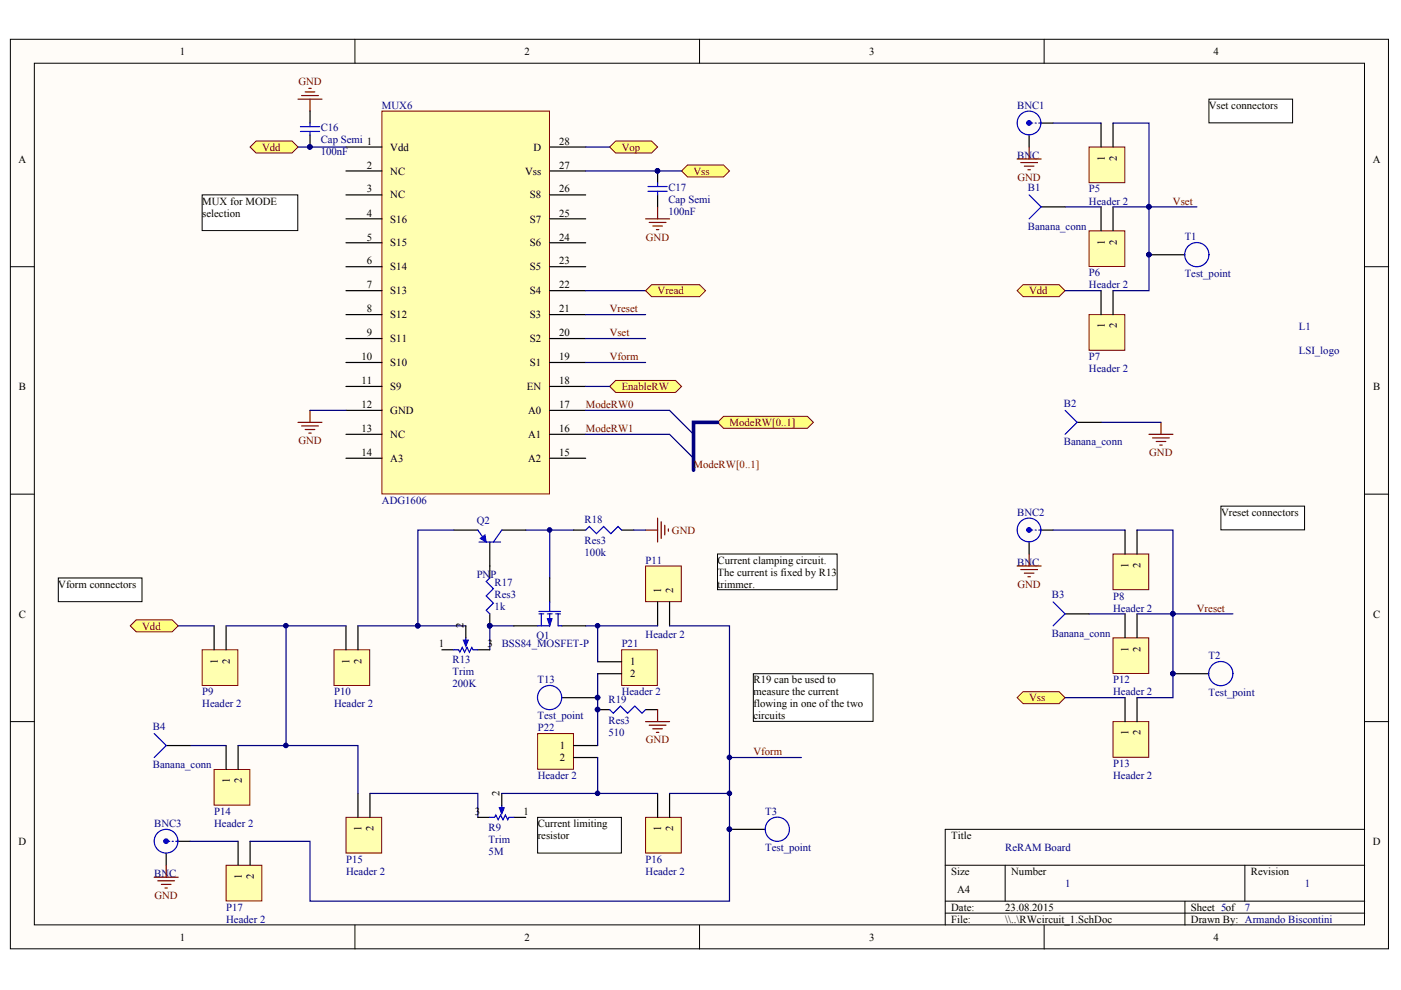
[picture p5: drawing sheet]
<svg xmlns="http://www.w3.org/2000/svg" width="297mm" height="210mm" viewBox="0 0 297 210" stroke-linecap="round" stroke-linejoin="round" font-family="sans-serif">
<defs><g id="words">
<g font-size="2.3">
<text x="38.1" y="11.7">1</text>
<text x="111.2" y="11.7">2</text>
<text x="184.3" y="11.7">3</text>
<text x="257.3" y="11.7">4</text>
<text x="256.3" y="23.1">Vset connectors</text>
<text x="3.9" y="34.5">A</text>
<text x="77.8" y="35.7">2</text>
<text x="82.8" y="31.9">Vdd</text>
<text x="113.1" y="31.9">D</text>
<text x="118.6" y="35.7">27</text>
<text x="118.6" y="30.7">28</text>
<text x="234.2" y="34.1" transform="rotate(-90 234.2 34.1)">1</text>
<text x="236.8" y="34.1" transform="rotate(-90 236.8 34.1)">2</text>
<text x="291.1" y="34.5">A</text>
<text x="77.8" y="40.8">3</text>
<text x="82.8" y="37">NC</text>
<text x="111.3" y="37">Vss</text>
<text x="118.6" y="40.8">26</text>
<text x="42.9" y="43.4">MUX for MODE</text>
<text x="42.9" y="45.9">selection</text>
<text x="77.8" y="45.9">4</text>
<text x="82.8" y="42.1">NC</text>
<text x="82.8" y="47.2">S16</text>
<text x="112.4" y="47.2">S7</text>
<text x="112.4" y="42.1">S8</text>
<text x="118.6" y="45.9">25</text>
<text x="77.8" y="51">5</text>
<text x="82.8" y="52.3">S15</text>
<text x="112.4" y="52.3">S6</text>
<text x="118.6" y="51">24</text>
<text x="234.2" y="51.9" transform="rotate(-90 234.2 51.9)">1</text>
<text x="236.8" y="51.9" transform="rotate(-90 236.8 51.9)">2</text>
<text x="77.8" y="56.1">6</text>
<text x="82.8" y="57.3">S14</text>
<text x="112.4" y="57.3">S5</text>
<text x="118.6" y="56.1">23</text>
<text x="77.8" y="61.1">7</text>
<text x="82.8" y="62.4">S13</text>
<text x="112.4" y="62.4">S4</text>
<text x="118.6" y="61.1">22</text>
<text x="77.8" y="66.2">8</text>
<text x="77.8" y="71.3">9</text>
<text x="82.8" y="67.5">S12</text>
<text x="112.4" y="67.5">S3</text>
<text x="118.6" y="71.3">20</text>
<text x="118.6" y="66.2">21</text>
<text x="234.2" y="69.6" transform="rotate(-90 234.2 69.6)">1</text>
<text x="236.8" y="69.6" transform="rotate(-90 236.8 69.6)">2</text>
<text x="76.7" y="76.3">10</text>
<text x="82.8" y="72.5">S11</text>
<text x="82.8" y="77.6">S10</text>
<text x="112.4" y="77.6">S1</text>
<text x="112.4" y="72.5">S2</text>
<text x="118.6" y="76.3">19</text>
<text x="4" y="82.7">B</text>
<text x="76.7" y="81.4">11</text>
<text x="82.8" y="82.7">S9</text>
<text x="111.7" y="82.7">EN</text>
<text x="118.6" y="81.4">18</text>
<text x="291.1" y="82.7">B</text>
<text x="76.7" y="86.5">12</text>
<text x="82.8" y="87.8">GND</text>
<text x="112" y="87.8">A0</text>
<text x="118.6" y="86.5">17</text>
<text x="76.7" y="91.6">13</text>
<text x="82.8" y="92.9">NC</text>
<text x="112" y="92.9">A1</text>
<text x="118.6" y="91.6">16</text>
<text x="76.7" y="96.7">14</text>
<text x="82.8" y="97.9">A3</text>
<text x="112" y="97.9">A2</text>
<text x="118.6" y="96.7">15</text>
<text x="258.9" y="109.4">Vreset connectors</text>
<text x="152.1" y="119.5">Current clamping circuit.</text>
<text x="12.3" y="124.6">Vform connectors</text>
<text x="140.2" y="125.8" transform="rotate(-90 140.2 125.8)">1</text>
<text x="142.7" y="125.8" transform="rotate(-90 142.7 125.8)">2</text>
<text x="152.1" y="122">The current is fixed by R13</text>
<text x="152.1" y="124.6">trimmer.</text>
<text x="239.3" y="120.4" transform="rotate(-90 239.3 120.4)">1</text>
<text x="241.8" y="120.4" transform="rotate(-90 241.8 120.4)">2</text>
<text x="4" y="130.9">C</text>
<text x="291.1" y="130.9">C</text>
<text x="93" y="137.3">1</text>
<text x="98.3" y="133.2" transform="rotate(-90 98.3 133.2)">2</text>
<text x="103.3" y="137.3">3</text>
<text x="46.2" y="140.7" transform="rotate(-90 46.2 140.7)">1</text>
<text x="48.7" y="140.7" transform="rotate(-90 48.7 140.7)">2</text>
<text x="74.1" y="140.7" transform="rotate(-90 74.1 140.7)">1</text>
<text x="76.7" y="140.7" transform="rotate(-90 76.7 140.7)">2</text>
<text x="133.6" y="141.1">1</text>
<text x="133.6" y="143.6">2</text>
<text x="239.3" y="138.2" transform="rotate(-90 239.3 138.2)">1</text>
<text x="241.8" y="138.2" transform="rotate(-90 241.8 138.2)">2</text>
<text x="159.8" y="144.9">R19 can be used to</text>
<text x="159.8" y="147.4">measure the current</text>
<text x="159.8" y="150">flowing in one of the two</text>
<text x="159.8" y="152.5">circuits</text>
<text x="239.3" y="155.9" transform="rotate(-90 239.3 155.9)">1</text>
<text x="241.8" y="155.9" transform="rotate(-90 241.8 155.9)">2</text>
<text x="118.7" y="158.8">1</text>
<text x="118.7" y="161.4">2</text>
<text x="48.7" y="166.1" transform="rotate(-90 48.7 166.1)">1</text>
<text x="51.3" y="166.1" transform="rotate(-90 51.3 166.1)">2</text>
<text x="100.7" y="172.8">3</text>
<text x="105.9" y="168.7" transform="rotate(-90 105.9 168.7)">2</text>
<text x="111" y="172.8">1</text>
<text x="3.9" y="179.2">D</text>
<text x="76.7" y="176.2" transform="rotate(-90 76.7 176.2)">1</text>
<text x="79.2" y="176.2" transform="rotate(-90 79.2 176.2)">2</text>
<text x="114" y="175.4">Current limiting</text>
<text x="114" y="177.9">resistor</text>
<text x="140.2" y="176.2" transform="rotate(-90 140.2 176.2)">1</text>
<text x="142.7" y="176.2" transform="rotate(-90 142.7 176.2)">2</text>
<text x="201.7" y="177.9">Title</text>
<text x="291.1" y="179.2">D</text>
<text x="201.7" y="185.5">Size</text>
<text x="214.4" y="185.5">Number</text>
<text x="265.2" y="185.5">Revision</text>
<text x="51.3" y="186.4" transform="rotate(-90 51.3 186.4)">1</text>
<text x="53.8" y="186.4" transform="rotate(-90 53.8 186.4)">2</text>
<text x="202.9" y="189.3">A4</text>
<text x="201.7" y="193.1">Date:</text>
<text x="201.7" y="195.6">File:</text>
<text x="213.1" y="193.1">23.08.2015</text>
<text x="213.1" y="195.6">\\..\RWcircuit_1.SchDoc</text>
<text x="252.5" y="193.1">Sheet 5of</text>
<text x="252.5" y="195.6">Drawn By: Armando Biscontini</text>
<text x="38.1" y="199.4">1</text>
<text x="111.2" y="199.4">2</text>
<text x="184.3" y="199.4">3</text>
<text x="257.3" y="199.4">4</text>
</g>
<g font-size="2.3" fill="#800000">
<text x="63.3" y="18">GND</text>
<text x="55.6" y="31.9">Vdd</text>
<text x="131.8" y="31.9">Vop</text>
<text x="147" y="37">Vss</text>
<text x="215.7" y="38.3">GND</text>
<text x="248.7" y="43.4">Vset</text>
<text x="136.9" y="51">GND</text>
<text x="139.4" y="62.4">Vread</text>
<text x="218.2" y="62.4">Vdd</text>
<text x="129.3" y="71.3">Vset</text>
<text x="129.3" y="66.2">Vreset</text>
<text x="129.3" y="76.3">Vform</text>
<text x="131.8" y="82.7">EnableRW</text>
<text x="124.2" y="86.5">ModeRW0</text>
<text x="63.3" y="94.1">GND</text>
<text x="124.2" y="91.6">ModeRW1</text>
<text x="154.7" y="90.3">ModeRW[0..1]</text>
<text x="147" y="99.2">ModeRW[0..1]</text>
<text x="243.7" y="96.7">GND</text>
<text x="142.5" y="113.2">GND</text>
<text x="215.7" y="124.6">GND</text>
<text x="253.8" y="129.7">Vreset</text>
<text x="30.2" y="133.5">Vdd</text>
<text x="218.2" y="148.7">Vss</text>
<text x="136.9" y="157.6">GND</text>
<text x="159.8" y="160.1">Vform</text>
<text x="32.7" y="190.6">GND</text>
</g>
<g font-size="2.3" fill="#000080">
<text x="81" y="23.1">MUX6</text>
<text x="215.7" y="23.1">BNC1</text>
<text x="68" y="27.9">C16</text>
<text x="68" y="32.9">100nF</text>
<text x="68" y="30.4">Cap Semi 1</text>
<text x="215.7" y="33.7">BNC</text>
<text x="141.7" y="40.6">C17</text>
<text x="217.9" y="40.6">B1</text>
<text x="230.9" y="40.8">P5</text>
<text x="141.7" y="45.7">100nF</text>
<text x="141.7" y="43.1">Cap Semi</text>
<text x="230.9" y="43.4">Header 2</text>
<text x="217.9" y="48.7">Banana_conn</text>
<text x="251.2" y="51">T1</text>
<text x="230.9" y="58.6">P6</text>
<text x="251.2" y="58.6">Test_point</text>
<text x="230.9" y="61.1">Header 2</text>
<text x="275.4" y="70">L1</text>
<text x="230.9" y="76.3">P7</text>
<text x="275.4" y="75.1">LSI_logo</text>
<text x="230.9" y="78.9">Header 2</text>
<text x="225.6" y="86.3">B2</text>
<text x="225.6" y="94.4">Banana_conn</text>
<text x="81" y="106.8">ADG1606</text>
<text x="101.1" y="111.1">Q2</text>
<text x="123.9" y="110.9">R18</text>
<text x="215.7" y="109.4">BNC2</text>
<text x="123.9" y="118">100k</text>
<text x="123.9" y="115.4">Res3</text>
<text x="136.9" y="119.5">P11</text>
<text x="101.1" y="122.5">PNP</text>
<text x="104.9" y="124.3">R17</text>
<text x="215.7" y="120">BNC</text>
<text x="104.9" y="129.4">1k</text>
<text x="104.9" y="126.9">Res3</text>
<text x="223" y="126.9">B3</text>
<text x="236" y="127.1">P8</text>
<text x="236" y="129.7">Header 2</text>
<text x="106.4" y="137.3">BSS84_MOSFET-P</text>
<text x="113.7" y="135.5">Q1</text>
<text x="131.8" y="137.3">P21</text>
<text x="136.9" y="135.3">Header 2</text>
<text x="223" y="135">Banana_conn</text>
<text x="95.9" y="140.6">R13</text>
<text x="95.9" y="143.1">Trim</text>
<text x="256.3" y="139.8">T2</text>
<text x="42.9" y="147.4">P9</text>
<text x="42.9" y="150">Header 2</text>
<text x="70.8" y="147.4">P10</text>
<text x="70.8" y="150">Header 2</text>
<text x="95.9" y="145.7">200K</text>
<text x="114" y="144.8">T13</text>
<text x="129" y="148.9">R19</text>
<text x="131.8" y="147.4">Header 2</text>
<text x="236" y="144.9">P12</text>
<text x="236" y="147.4">Header 2</text>
<text x="256.3" y="147.5">Test_point</text>
<text x="32.4" y="154.8">B4</text>
<text x="114" y="152.5">Test_point</text>
<text x="114" y="155">P22</text>
<text x="129" y="153.5">Res3</text>
<text x="129" y="156">510</text>
<text x="32.4" y="162.9">Banana_conn</text>
<text x="114" y="165.2">Header 2</text>
<text x="236" y="162.6">P13</text>
<text x="236" y="165.2">Header 2</text>
<text x="45.4" y="172.8">P14</text>
<text x="162.3" y="172.8">T3</text>
<text x="32.7" y="175.4">BNC3</text>
<text x="45.4" y="175.4">Header 2</text>
<text x="103.6" y="176.1">R9</text>
<text x="103.6" y="178.7">Trim</text>
<text x="73.4" y="183">P15</text>
<text x="73.4" y="185.5">Header 2</text>
<text x="103.6" y="181.2">5M</text>
<text x="136.9" y="183">P16</text>
<text x="136.9" y="185.5">Header 2</text>
<text x="162.3" y="180.5">Test_point</text>
<text x="213.1" y="180.4">ReRAM Board</text>
<text x="32.7" y="186">BNC</text>
<text x="225.8" y="188">1</text>
<text x="276.6" y="188">1</text>
<text x="48" y="193.1">P17</text>
<text x="48" y="195.6">Header 2</text>
<text x="264" y="193.1">7</text>
</g>
</g></defs>
<g fill="#fffcf8" stroke="#000" stroke-width=".21">
<path d="M2.2 8.3h292.2v192.9h-292.2z"/>
<path d="M7.3 13.4h282v182.7h-282z"/>
</g>
<g fill="none" stroke="#000" stroke-width=".21">
<path d="M75.3 8.3v5.1M148.3 8.3v5.1M221.4 8.3v5.1M2.2 56.6h5.1M289.3 56.6h5.1M2.2 104.8h5.1M289.3 104.8h5.1M2.2 153h5.1M289.3 153h5.1M289.3 175.8h-88.9v20.3M75.3 196.1v5.1M148.3 196.1v5.1"/>
<path d="M200.4 183.5h88.9M200.4 191.1h88.9M200.4 193.6h88.9M213.1 183.5v7.6M221.4 196.1v5.1M251.2 191.1v5M263.9 183.5v7.6"/>
</g>
<path d="M81 23.6h35.5v81.1h-35.5z" fill="#ffffb0" stroke="#800000" stroke-width=".21"/>
<g fill="none" stroke="#000" stroke-width=".25">
<path d="M73.4 31.2h7.6M73.4 36.2h7.6M116.6 31.2h7.6M116.6 36.2h7.6M73.4 41.3h7.6M73.4 46.4h7.6M73.4 51.5h7.6M73.4 56.6h7.6M116.6 41.3h7.6M116.6 46.4h7.6M116.6 51.5h7.6M116.6 56.6h7.6"/>
<path d="M73.4 61.6h7.6M73.4 66.7h7.6M73.4 71.8h7.6M73.4 76.9h7.6M116.6 61.6h7.6M116.6 66.7h7.6M116.6 71.8h7.6M116.6 76.9h7.6M73.4 81.9h7.6M73.4 87h7.6M73.4 92.1h7.6M73.4 97.2h7.6"/>
<path d="M116.6 81.9h7.6M116.6 87h7.6M116.6 92.1h7.6M116.6 97.2h7.6"/>
</g>
<path d="M63.2 89.5h5.1M63.9 90.3h3.6M64.7 91.1h2M65.5 91.8h.5M65.7 87v2.5" fill="none" stroke="#800000" stroke-width=".25"/>
<g fill="#ffff80" stroke="#800000" stroke-width=".21">
<path d="M53 31.2l1.3-1.3h7.6l1.3 1.3-1.3 1.2h-7.6z" fill-rule="evenodd"/>
<path d="M144.5 36.2l1.3-1.2h7.6l1.3 1.2-1.3 1.3h-7.6z" fill-rule="evenodd"/>
</g>
<path d="M65.7 87h7.7" fill="none" stroke="#000080" stroke-width=".25"/>
<path d="M129.3 31.2l1.2-1.3h7.7l1.2 1.3-1.2 1.2h-7.7z" fill-rule="evenodd" fill="#ffff80" stroke="#800000" stroke-width=".21"/>
<path d="M124.2 31.2h5.1" fill="none" stroke="#000080" stroke-width=".25"/>
<path d="M129.3 81.9l1.2-1.2h12.7l1.3 1.2-1.3 1.3h-12.7z" fill-rule="evenodd" fill="#ffff80" stroke="#800000" stroke-width=".21"/>
<path d="M124.2 81.9h5.1" fill="none" stroke="#000080" stroke-width=".25"/>
<path d="M152.1 89.5l1.3-1.2h17.8l1.3 1.2-1.3 1.3h-17.8z" fill-rule="evenodd" fill="#ffff80" stroke="#800000" stroke-width=".21"/>
<path d="M152.1 89.5h-5.1v10.2" fill="none" stroke="#000080" stroke-width=".76"/>
<path d="M124.2 76.9h12.7M124.2 71.8h12.7M124.2 66.7h12.7M124.2 61.6h12.7M124.2 87h17.8l5 5.1M124.2 92.1h17.8l5 5.1" fill="none" stroke="#000080" stroke-width=".25"/>
<g fill="#ffff80" stroke="#800000" stroke-width=".21">
<path d="M215.7 61.6l1.2-1.2h7.7l1.2 1.2-1.2 1.3h-7.7z" fill-rule="evenodd"/>
<path d="M215.7 147.9l1.2-1.2h7.7l1.2 1.2-1.2 1.3h-7.7z" fill-rule="evenodd"/>
</g>
<g fill="none" stroke="#800000" stroke-width=".25">
<path d="M64.7 19.5h2M65.5 18.7h.5M63.2 21h5.1M63.9 20.3h3.6M65.7 21v2.6M215.7 33.7h5M216.4 34.5h3.6M217.2 35.2h2M217.9 36h.6M218.2 31.2v2.5M136.9 46.4h5.1M137.6 47.2h3.6"/>
<path d="M138.4 47.9h2M139.2 48.7h.5M139.4 43.9v2.5M218.2 117.5v2.5M215.7 120h5M216.4 120.8h3.6M217.2 121.5h2M217.9 122.3h.6"/>
</g>
<path d="M63.2 31.2h10.2M124.2 36.2h20.3M248.7 130.2h12.7" fill="none" stroke="#000080" stroke-width=".25"/>
<path d="M65.7 23.6v2.5M65.7 28.6v2.6M139.4 36.2v2.6M218.2 28.6v2.6M220.7 26.1h2.6M139.4 41.3v2.6M218.2 114.9v2.6M220.7 112.4h2.6" fill="none" stroke="#000" stroke-width=".25"/>
<g fill="#00f" stroke="#00f" stroke-width=".25">
<circle cx="218.2" cy="26.1" r=".48"/>
<circle cx="218.2" cy="112.4" r=".48"/>
</g>
<g fill="none" stroke="#00f" stroke-width=".25">
<path d="M63.7 26.9h4.1M63.7 27.9h4.1M65.7 26.1v.8M65.7 27.9v.7M137.4 39.5h4.1M139.4 38.8v.7M218.7 26.1h.3M219.5 26.1h.2M220.2 26.1h.3M137.4 40.6h4.1M139.4 40.6v.7M218.7 112.4h.3"/>
<path d="M219.5 112.4h.2M220.2 112.4h.3"/>
<circle cx="218.2" cy="26.1" r="2.51"/>
<circle cx="218.2" cy="112.4" r="2.51"/>
</g>
<g fill="#000080" stroke="#000080" stroke-width=".21">
<circle cx="248.7" cy="130.1" r=".48"/>
<circle cx="65.7" cy="31.1" r=".49"/>
<circle cx="139.4" cy="36.2" r=".48"/>
</g>
<path d="M230.9 31.2h7.6v7.5h-7.6z" fill="#ffffb0" stroke="#800000" stroke-width=".21"/>
<path d="M233.4 26.1v5.1M236 26.1v5.1" fill="none" stroke="#000" stroke-width=".25"/>
<path d="M230.9 48.9h7.6v7.6h-7.6z" fill="#ffffb0" stroke="#800000" stroke-width=".21"/>
<path d="M233.4 43.9v5M236 43.9v5" fill="none" stroke="#000" stroke-width=".25"/>
<path d="M230.9 66.7h7.6v7.6h-7.6z" fill="#ffffb0" stroke="#800000" stroke-width=".21"/>
<path d="M233.4 61.6v5.1M236 61.6v5.1" fill="none" stroke="#000" stroke-width=".25"/>
<path d="M223.3 26.1h10.1M236 26.1h7.6v35.5h-7.6M225.8 43.9h7.6M236 43.9h7.6M225.8 61.6h7.6" fill="none" stroke="#000080" stroke-width=".25"/>
<circle cx="243.6" cy="43.8" r=".48" fill="#000080" stroke="#000080" stroke-width=".21"/>
<path d="M236 117.5h7.6v7.5h-7.6z" fill="#ffffb0" stroke="#800000" stroke-width=".21"/>
<path d="M238.5 112.4v5.1M241.1 112.4v5.1" fill="none" stroke="#000" stroke-width=".25"/>
<path d="M236 135.2h7.6v7.6h-7.6z" fill="#ffffb0" stroke="#800000" stroke-width=".21"/>
<path d="M238.5 130.2v5M241.1 130.2v5" fill="none" stroke="#000" stroke-width=".25"/>
<path d="M236 153h7.6v7.6h-7.6z" fill="#ffffb0" stroke="#800000" stroke-width=".21"/>
<path d="M238.5 147.9v5.1M241.1 147.9v5.1" fill="none" stroke="#000" stroke-width=".25"/>
<path d="M223.3 112.4h15.2M241.1 112.4h7.6v35.5h-7.6M230.9 130.2h7.6M241.1 130.2h7.6M225.8 147.9h12.7" fill="none" stroke="#000080" stroke-width=".25"/>
<circle cx="248.7" cy="130.1" r=".48" fill="#000080" stroke="#000080" stroke-width=".21"/>
<path d="M136.9 61.6l1.3-1.2h10.1l1.3 1.2-1.3 1.3h-10.1z" fill-rule="evenodd" fill="#ffff80" stroke="#800000" stroke-width=".21"/>
<path d="M243.6 92.1h5.1M244.4 92.8h3.5M245.1 93.6h2.1M245.9 94.4h.5M246.1 89.5v2.6" fill="none" stroke="#800000" stroke-width=".25"/>
<path d="M243.6 43.9h10.2M233.4 89.5h12.7" fill="none" stroke="#000080" stroke-width=".25"/>
<circle cx="243.6" cy="43.8" r=".48" fill="#000080" stroke="#000080" stroke-width=".21"/>
<path d="M27.6 132.7l1.3-1.3h7.6l1.3 1.3-1.3 1.3h-7.6z" fill-rule="evenodd" fill="#ffff80" stroke="#800000" stroke-width=".21"/>
<path d="M37.8 178.4h2.5M35.2 180.9v2.6" fill="none" stroke="#000" stroke-width=".25"/>
<circle cx="35.2" cy="178.4" r=".48" fill="#00f" stroke="#00f" stroke-width=".25"/>
<g fill="none" stroke="#00f" stroke-width=".25">
<path d="M35.7 178.4h.3M36.5 178.4h.3M37.3 178.4h.2"/>
<circle cx="35.2" cy="178.4" r="2.51"/>
</g>
<path d="M32.7 186h5.1M33.5 186.8h3.5M34.2 187.5h2.1M35 188.3h.5M35.2 183.5v2.5" fill="none" stroke="#800000" stroke-width=".25"/>
<path d="M47.9 183.5h7.6v7.5h-7.6z" fill="#ffffb0" stroke="#800000" stroke-width=".21"/>
<path d="M50.5 178.4v5.1M53 178.4v5.1" fill="none" stroke="#000" stroke-width=".25"/>
<path d="M45.4 163.2h7.6v7.5h-7.6z" fill="#ffffb0" stroke="#800000" stroke-width=".21"/>
<path d="M47.9 158.1v5.1M50.5 158.1v5.1" fill="none" stroke="#000" stroke-width=".25"/>
<path d="M42.9 137.8h7.5v7.5h-7.5z" fill="#ffffb0" stroke="#800000" stroke-width=".21"/>
<path d="M45.4 132.7v5.1M47.9 132.7v5.1" fill="none" stroke="#000" stroke-width=".25"/>
<path d="M37.8 132.7h7.6M40.3 158.1h7.6M40.3 178.4h10.2" fill="none" stroke="#000080" stroke-width=".25"/>
<path d="M70.8 137.8h7.6v7.5h-7.6z" fill="#ffffb0" stroke="#800000" stroke-width=".21"/>
<path d="M73.4 132.7v5.1M75.9 132.7v5.1" fill="none" stroke="#000" stroke-width=".25"/>
<path d="M47.9 132.7h25.5" fill="none" stroke="#000080" stroke-width=".25"/>
<path d="M73.4 173.3h7.5v7.6h-7.5z" fill="#ffffb0" stroke="#800000" stroke-width=".21"/>
<path d="M75.9 168.2v5.1M78.4 168.2v5.1" fill="none" stroke="#000" stroke-width=".25"/>
<path d="M60.6 132.7v25.4M50.5 158.1h25.4v10.1" fill="none" stroke="#000080" stroke-width=".25"/>
<g fill="#000080" stroke="#000080" stroke-width=".21">
<circle cx="60.6" cy="132.7" r=".49"/>
<circle cx="60.6" cy="158" r=".49"/>
</g>
<path d="M136.9 173.3h7.6v7.6h-7.6z" fill="#ffffb0" stroke="#800000" stroke-width=".21"/>
<path d="M139.4 168.2v5.1M142 168.2v5.1" fill="none" stroke="#000" stroke-width=".25"/>
<path d="M136.9 120h7.6v7.6h-7.6z" fill="#ffffb0" stroke="#800000" stroke-width=".21"/>
<g fill="none" stroke="#000" stroke-width=".25">
<path d="M220.7 43.9h5.1M243.6 54h7.6M228.4 89.5h5M96.2 112.4h5.1M103.8 114.9v7.6M106.4 112.4h5.1M121.6 112.4h2.6M131.8 112.4h2.5M103.8 130.2v2.5M139.4 127.6v5.1M142 127.6v5.1M225.8 130.2h5.1"/>
<path d="M35.2 158.1h5.1M248.7 142.8h7.6M101.3 173.3h2.5M106.4 168.2v2.6M108.9 173.3h2.6M154.7 175.8h7.6"/>
</g>
<g fill="none" stroke="#00f" stroke-width=".25">
<path d="M218.2 41.3l2.5 2.6-2.5 2.5M225.8 87l2.6 2.5-2.6 2.6M101.3 112.4l1.3 1.8M101.6 114.9h4.5M106.4 112.4l-1.8 2.5M124.2 112.4l.7-.8 1.6 1.6 1.5-1.6 1.5 1.6 1.5-1.6 .8 .8M103.8 122.5l-.7 .8 1.5 1.5-1.5 1.5 1.5 1.6-1.5 1.5 .7 .8M223.3 127.6l2.5 2.6-2.5 2.5M32.7 155.5l2.5 2.6-2.5 2.5M103.8 173.3h1.1l.2-.5 .5 1 .5-1 .5 1 .5-1 .6 1 .2-.5h1M106.4 170.8v1.2"/>
<circle cx="253.7" cy="54" r="2.57"/>
<circle cx="258.8" cy="142.8" r="2.57"/>
<circle cx="164.8" cy="175.8" r="2.57"/>
</g>
<path d="M111.5 112.4h10.1M116.6 112.4v10.1M134.3 112.4h2.6M75.9 132.7h12.7M108.9 132.7h-5.1v5.1M124.2 132.7h15.2M78.4 168.2h22.9v5.1M154.7 160.6h15.2" fill="none" stroke="#000080" stroke-width=".25"/>
<g fill="#000080" stroke="#000080" stroke-width=".21">
<circle cx="243.6" cy="54" r=".48"/>
<circle cx="248.7" cy="142.8" r=".48"/>
<circle cx="154.6" cy="175.8" r=".48"/>
<circle cx="103.8" cy="132.7" r=".48"/>
<circle cx="116.5" cy="112.4" r=".48"/>
<circle cx="88.6" cy="132.7" r=".48"/>
<circle cx="154.6" cy="160.6" r=".48"/>
</g>
<path d="M105.9 171.3h1l-.5 1.2z" fill="#00f" stroke="#00f" stroke-width=".25"/>
<path d="M136.9 112.4h2.5M139.4 109.9v5M140.2 110.6v3.6M140.9 111.4v2M141.7 112.1v.5" fill="none" stroke="#800000" stroke-width=".25"/>
<path d="M101.8 114.2l1-.8 .3 1.5z" fill="#00f" stroke="#00f" stroke-width=".21"/>
<path d="M131.8 137.8h7.6v7.5h-7.6z" fill="#ffffb0" stroke="#800000" stroke-width=".21"/>
<path d="M126.7 140.3h5.1M126.7 142.8h5.1" fill="none" stroke="#000" stroke-width=".25"/>
<path d="M114 155.5h7.6v7.6h-7.6z" fill="#ffffb0" stroke="#800000" stroke-width=".21"/>
<path d="M93.7 137.8h2.5M98.8 132.7v2.5M101.3 137.8h2.5M108.9 132.7h5.1M116.6 122.5v5.1M119.1 132.7h5.1M119.1 147.9h7.6M121.6 158.1h5.1M126.7 150.5h2.6M136.9 150.5h2.5M121.6 160.6h5.1" fill="none" stroke="#000" stroke-width=".25"/>
<path d="M96.2 112.4h-7.6v20.3h10.2M126.7 132.7v7.6M142 132.7h12.7v58.4h-89v-12.7h-12.7M126.7 142.8v15.3M106.4 168.2h33M126.7 160.6v7.6M142 168.2h12.7" fill="none" stroke="#000080" stroke-width=".25"/>
<g fill="#000080" stroke="#000080" stroke-width=".21">
<circle cx="154.6" cy="168.2" r=".48"/>
<circle cx="126.7" cy="150.4" r=".48"/>
<circle cx="126.7" cy="132.7" r=".48"/>
<circle cx="126.7" cy="168.2" r=".48"/>
<circle cx="88.6" cy="132.7" r=".48"/>
<circle cx="126.7" cy="147.9" r=".48"/>
</g>
<g fill="none" stroke="#00f" stroke-width=".25">
<path d="M96.2 137.8h1l.3 .5 .5-1 .5 1 .5-1 .5 1 .5-1 .3 .5h1M98.8 135.2v1.3M114.3 129.6h4.5M114.3 130.2h1M114.8 130.2v2.5M116 130.2h1.1M116.6 127.6v2M116.6 130.2v2.5h-2.6M117.8 130.2h1M118.3 130.2v2.5h.8M129.3 150.5l.7 .7 1.5-1.5 1.6 1.5 1.5-1.5 1.5 1.5 .8-.7"/>
<circle cx="116.5" cy="147.9" r="2.57"/>
</g>
<path d="M136.9 153h5.1M137.6 153.8h3.6M138.4 154.5h2M139.2 155.3h.5M139.4 150.5v2.5" fill="none" stroke="#800000" stroke-width=".25"/>
<path d="M98.3 135.7h1l-.5 1.3z" fill="#00f" stroke="#00f" stroke-width=".25"/>
<path d="M116 131.2h1.1l-.5 1.5z" fill="#00f" stroke="#00f" stroke-width=".21"/>
<g fill="#fff" stroke="#000" stroke-width=".21">
<path d="M42.9 41.3h20.2v7.6h-20.2z"/>
<path d="M152.1 117.5h25.4v7.5h-25.4z"/>
<path d="M256.3 21h17.8v5h-17.8z"/>
<path d="M258.9 107.3h17.7v5h-17.7z"/>
<path d="M12.4 122.5h17.7v5.1h-17.7z"/>
<path d="M114 173.3h17.7v7.6h-17.7z"/>
<path d="M159.7 142.8h25.4v10.1h-25.4z"/>
</g>
<use href="#words"/>
</svg>
